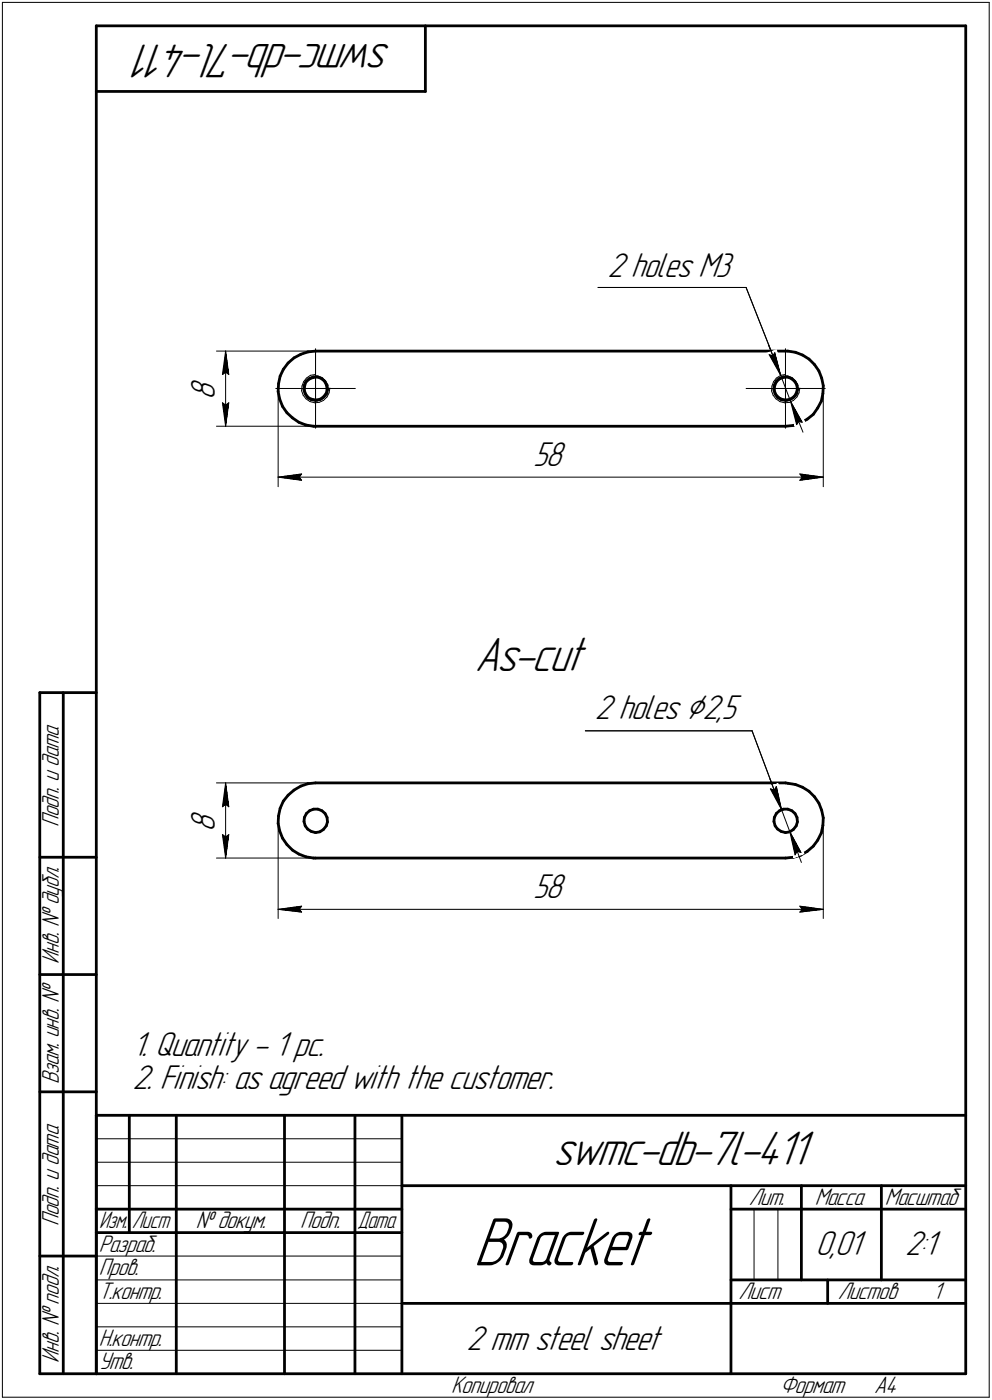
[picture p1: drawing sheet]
<svg xmlns="http://www.w3.org/2000/svg" width="211mm" height="298mm" viewBox="0 0 211 298" stroke-linecap="round" stroke-linejoin="round" font-family="sans-serif">
<defs><g id="words">
<text font-size="15.6" x="100.7" y="269.4">Bracket</text>
<g font-size="10.9">
<text x="83.4" y="9.4" transform="rotate(-180 83.4 9.4)">swmc-db-7l-411</text>
<text x="101" y="142.8">As-cut</text>
<text x="117.6" y="248.1">swmc-db-7l-411</text>
</g>
<g font-size="7.8">
<text x="129.2" y="58.9">2 holes M3</text>
<text x="45.7" y="85.2" transform="rotate(-90 45.7 85.2)">8</text>
<text x="113.4" y="99.3">58</text>
<text x="126.6" y="153">2 holes Ç2,5</text>
<text x="45.7" y="177.2" transform="rotate(-90 45.7 177.2)">8</text>
<text x="113.4" y="191.3">58</text>
<text x="28.2" y="224.9">1. Quantity - 1 pc.</text>
<text x="28.2" y="231.9">2. Finish: as agreed with the customer.</text>
<text x="173.5" y="267.2">0,01</text>
<text x="192.6" y="267.2">2:1</text>
<text x="99.3" y="287.4">2 mm steel sheet</text>
</g>
<g font-size="5.4">
<text x="12.6" y="176.1" transform="rotate(-90 12.6 176.1)">Подп. и дата</text>
<text x="12.6" y="205.2" transform="rotate(-90 12.6 205.2)">Инв. № дубл.</text>
<text x="12.6" y="230.9" transform="rotate(-90 12.6 230.9)">Взам. инв. №</text>
<text x="159.3" y="256.6">Лит.</text>
<text x="173.4" y="256.6">Масса</text>
<text x="188.3" y="256.6">Масштаб</text>
<text x="12.6" y="261.1" transform="rotate(-90 12.6 261.1)">Подп. и дата</text>
<text x="41.6" y="261.6">№ докум.</text>
<text x="63.9" y="261.6">Подп.</text>
<text x="21" y="266.6">Разраб.</text>
<text x="21" y="271.6">Пров.</text>
<text x="21" y="276.6">Т.контр.</text>
<text x="157.1" y="276.6">Лист</text>
<text x="178.3" y="276.6">Листов</text>
<text x="198.5" y="276.6">1</text>
<text x="21" y="286.6">Н.контр.</text>
<text x="12.6" y="290.2" transform="rotate(-90 12.6 290.2)">Инв. № подл.</text>
<text x="21" y="291.6">Утв.</text>
<text x="96" y="296.6">Копировал</text>
<text x="166" y="296.6">Формат</text>
<text x="186" y="296.6">A4</text>
</g>
<g font-size="5.3">
<text x="21.1" y="261.6">Изм.</text>
<text x="28.1" y="261.6">Лист</text>
<text x="76.1" y="261.6">Дата</text>
</g>
</g></defs>
<g fill="none" stroke="#000" stroke-width=".59">
<path d="M20.5 5.5v287zM20.5 5.5h185zM20.5 19.5h70zM90.5 5.5v14zM205.5 5.5v287zM60.3 78.7l-.7 1.4zM61.3 77.3l1.3-1.1zM61.3 77.3l-1 1.4zM62.6 76.2l1.4-.8zM64 75.4l1.5-.5zM65.5 74.9l1.6-.1zM67.1 74.8h100z"/>
<path d="M167.1 74.8h.5zM167.6 74.8l1.6 .2zM169.2 75l1.6 .6zM170.8 75.6l1.3 .9zM172.1 76.5l1.2 1.1zM173.3 77.6l.9 1.4zM174.2 79l.6 1.5zM59.2 83.4l.3 1.6zM59.3 81.7l-.1 1.7zM59.5 85l.6 1.5zM59.6 80.1l-.3 1.6zM60.1 86.5l.9 1.4z"/>
<path d="M61 87.9l1.2 1.1zM62.2 89l1.4 .9zM63.6 89.9l1.5 .6zM64.7 83l.2 .8zM64.8 82l-.1 1zM64.8 82.4v.8zM64.8 83.2l.3 .9zM64.9 83.8l.5 .8zM65 81.4l-.2 1zM65.1 90.5l1.6 .3zM65.1 84.1l.6 .7zM65.2 81.2l.7-.6z"/>
<path d="M65.2 81.2l-.4 .8zM65.4 84.6l.8 .5zM65.7 80.8l.8-.4zM65.7 80.8l-.7 .6zM65.7 84.8l.8 .3zM65.9 80.6l.8-.3zM66.2 85.1l.9 .2zM66.5 80.4l.9-.1zM66.5 85.1l1 .1zM66.7 80.3h.9zM66.7 90.8h.4zM67.1 85.3l1-.2z"/>
<path d="M67.1 90.8h100zM67.4 80.3l.8 .2zM67.5 85.2l.8-.3zM67.6 80.3l.9 .3zM68.1 85.1l.7-.5zM68.2 80.5l.8 .6zM68.3 84.9l.7-.6zM68.5 80.6l.7 .7zM69 81.1l.4 .8zM69.2 81.3l.4 .7zM69.4 83.9l-.6 .7zM69.4 81.9l.2 .8z"/>
<path d="M69.5 83.6l-.5 .7zM69.6 82l.1 1zM69.6 82.7l-.1 .9zM69.7 83l-.3 .9zM164.7 83l.2 .8zM164.8 82l-.1 1zM164.8 82.4v.8zM164.8 83.2l.3 .9zM164.9 83.8l.5 .8zM165.1 81.4l-.3 1zM165.1 84.1l.7 .7zM165.2 81.2l.7-.6z"/>
<path d="M165.2 81.2l-.4 .8zM165.4 84.6l.8 .5zM165.7 80.8l.8-.4zM165.7 80.8l-.6 .6zM165.8 84.8l.7 .3zM165.9 80.6l.8-.3zM166.2 85.1l.9 .2zM166.5 80.4l.9-.1zM166.5 85.1l1 .1zM166.7 80.3h.9zM167.1 90.8l1.7-.2zM167.1 85.3l1-.2z"/>
<path d="M167.4 80.3l.8 .2zM167.5 85.2l.8-.3zM167.6 80.3l.9 .3zM168.1 85.1l.7-.5zM168.2 80.5l.8 .6zM168.3 84.9l.8-.6zM168.5 80.6l.7 .7zM168.8 90.6l1.5-.5zM169 81.1l.5 .8zM169.2 81.3l.4 .7zM169.4 83.9l-.6 .7zM169.5 81.9l.2 .8z"/>
<path d="M169.5 83.6l-.4 .7zM169.6 82l.1 1zM169.7 83l-.3 .9zM169.7 82.7l-.2 .9zM170.3 90.1l1.5-.9zM171.8 89.2l1.3-1zM174 86.9l-.9 1.3zM174.8 85.4l-.8 1.5zM174.8 80.5l.4 1.6zM175.1 83.8l-.3 1.6zM175.2 82.1l-.1 1.7zM8.5 147.5v145z"/>
<path d="M8.5 147.5h12zM13.5 147.5v145zM59.2 175.3l.3 1.7zM59.3 173.7l-.1 1.6zM59.5 177l.6 1.5zM59.6 172.1l-.3 1.6zM60.1 178.5l.9 1.3zM60.3 170.6l-.7 1.5zM61 179.8l1.2 1.2zM61.3 169.3l1.3-1.1zM61.3 169.3l-1 1.3zM62.6 168.2l1.4-.8z"/>
<path d="M64 167.4l1.5-.5zM64.7 174.9l.2 1zM64.8 174.1l-.1 .8zM64.9 175.9l.5 .6zM65.2 173.2l.7-.6zM65.2 173.2l-.4 .9zM65.4 176.5l.8 .5zM65.5 166.9l1.6-.2zM65.9 172.6l.8-.3zM66.2 177l.9 .3zM66.7 172.3h.9zM67.1 177.3l1-.2z"/>
<path d="M67.1 166.7h100zM67.6 172.3l.9 .3zM68.1 177.1l.7-.5zM68.5 172.6l.7 .6zM69.2 173.2l.4 .9zM69.4 175.9l-.6 .7zM69.6 174.1l.1 .9zM69.7 175l-.3 .9zM164.7 174.9l.2 1zM164.8 174.1l-.1 .8zM164.9 175.9l.5 .6zM165.2 173.2l.7-.6z"/>
<path d="M165.2 173.2l-.4 .9zM165.4 176.5l.8 .5zM165.9 172.6l.8-.3zM166.2 177l.9 .3zM166.7 172.3h.9zM167.1 166.7l.5 .1zM167.1 177.3l1-.2zM167.6 166.8l1.6 .2zM167.6 172.3l.9 .3zM168.1 177.1l.7-.5zM168.5 172.6l.7 .6zM169.2 173.2l.4 .9z"/>
<path d="M169.2 167l1.6 .6zM169.4 175.9l-.6 .7zM169.6 174.1l.1 .9zM169.7 175l-.3 .9zM170.8 167.6l1.3 .9zM172.1 168.5l1.2 1.2zM173.3 169.7l.9 1.3zM174 178.9l-.9 1.3zM174.2 171l.6 1.6zM174.8 177.4l-.8 1.5zM174.8 172.6l.4 1.6zM175.1 175.8l-.3 1.6z"/>
<path d="M175.2 174.2l-.1 1.6zM8.5 182.5h12zM62.2 181l1.4 .9zM63.6 181.9l1.5 .6zM65.1 182.5l1.6 .2zM66.7 182.7h.4zM67.1 182.7h100zM167.1 182.7l1.7-.2zM168.8 182.5l1.5-.4zM170.3 182.1l1.5-.8zM171.8 181.3l1.3-1.1zM8.5 207.5h12z"/>
<path d="M8.5 232.5h12zM20.5 237.5h185zM20.5 237.5v55zM27.5 237.5v25zM37.5 237.5v55zM60.5 237.5v55zM75.5 237.5v55zM85.5 237.5v55zM20.5 257.5h65zM85.5 252.5h120zM155.5 252.5v40zM155.5 257.5h15z"/>
<path d="M170.5 252.5v20zM170.5 257.5h35zM187.5 252.5v20zM8.5 267.5h12zM20.5 262.5h65zM85.5 277.5h70zM155.5 277.5h50zM155.5 272.5h50zM176.1 272.5v5zM8.5 292.5h12zM20.5 292.5h185z"/>
</g>
<g fill="#fff" stroke="#fff" stroke-width=".21">
<path d="M67 80.3h.3zM66.5 80.3h1.3zM66.4 80.4h1.7zM66.2 80.5h2zM66 80.6h2.3zM65.9 80.7h2.6zM65.8 80.8h2.9zM65.5 80.9h3.2zM65.5 80.9h3.3zM65.4 81h3.5zM65.4 81.1h3.6zM65.3 81.2h3.8zM65.2 81.3h4zM65.2 81.4h4.1zM65.1 81.4h4.2zM65 81.5h4.3zM65 81.6h4.4zM64.9 81.7h4.5zM64.9 81.8h4.6zM64.9 81.9h4.6zM64.9 82h4.6zM64.9 82h4.7zM64.9 82.1h4.7zM64.8 82.2h4.8zM64.8 82.3h4.8zM64.8 82.4h4.8zM64.8 82.5h4.8zM64.7 82.5h4.9zM64.7 82.6h4.9zM64.7 82.7h4.9zM64.7 82.8h4.9zM64.8 82.9h4.8zM64.8 83h4.8zM64.8 83.1h4.8zM64.8 83.1h4.8zM64.8 83.2h4.8zM64.8 83.3h4.8zM64.9 83.4h4.7zM64.9 83.5h4.7zM64.9 83.6h4.6zM64.9 83.7h4.6zM64.9 83.7h4.6zM64.9 83.8h4.5zM65 83.9h4.3zM65.1 84h4.2zM65.1 84.1h4.2zM65.2 84.2h4.1zM65.2 84.2h4zM65.3 84.3h3.8zM65.4 84.4h3.6zM65.4 84.5h3.5zM65.5 84.6h3.2zM65.6 84.7h3.1zM65.7 84.8h2.9zM65.8 84.8h2.7zM66 84.9h2.3zM66.3 85h1.8zM66.5 85.1h1.3z"/>
<path d="M167 80.3h.3zM166.5 80.3h1.3zM166.4 80.4h1.7zM166.2 80.5h2zM166 80.6h2.3zM165.9 80.7h2.6zM165.8 80.8h2.9zM165.5 80.9h3.2zM165.5 80.9h3.3zM165.4 81h3.5zM165.4 81.1h3.6zM165.3 81.2h3.8zM165.2 81.3h4zM165.2 81.4h4zM165.1 81.4h4.1zM165 81.5h4.3zM165 81.6h4.4zM164.9 81.7h4.5zM164.9 81.8h4.6zM164.9 81.9h4.6zM164.8 82h4.7zM164.8 82h4.8zM164.8 82.1h4.8zM164.8 82.2h4.8zM164.8 82.3h4.8zM164.8 82.4h4.8zM164.8 82.5h4.8zM164.8 82.5h4.9zM164.8 82.6h4.9zM164.8 82.7h4.9zM164.7 82.8h5zM164.8 82.9h4.9zM164.8 83h4.9zM164.8 83.1h4.8zM164.8 83.1h4.8zM164.8 83.2h4.8zM164.8 83.3h4.8zM164.8 83.4h4.8zM164.8 83.5h4.8zM164.8 83.6h4.7zM164.9 83.7h4.6zM164.9 83.7h4.6zM164.9 83.8h4.5zM165 83.9h4.3zM165.1 84h4.1zM165.1 84.1h4.1zM165.2 84.2h4zM165.2 84.2h4zM165.4 84.3h3.7zM165.4 84.4h3.6zM165.5 84.5h3.4zM165.6 84.6h3.1zM165.6 84.7h3.1zM165.7 84.8h2.9zM165.8 84.8h2.7zM166 84.9h2.3zM166.3 85h1.8zM166.5 85.1h1.3z"/>
<path d="M113.5 186.6h7.4zM113.5 186.7h7.4zM113.5 186.8h7.4zM113.5 186.9h7.4zM113.5 186.9h7.4zM113.5 187h7.4zM113.5 187.1h7.4zM113.5 187.2h7.4zM113.5 187.3h7.4zM113.5 187.4h7.4zM113.5 187.5h7.4zM113.5 187.5h7.4zM113.5 187.6h7.4zM113.5 187.7h7.4zM113.5 187.8h7.4zM113.5 187.9h7.4zM113.5 188h7.4zM113.5 188h7.4zM113.5 188.1h7.4zM113.5 188.2h7.4zM113.5 188.3h7.4zM113.5 188.4h7.4zM113.5 188.5h7.4zM113.5 188.6h7.4zM113.5 188.6h7.4zM113.5 188.7h7.4zM113.5 188.8h7.4zM113.5 188.9h7.4zM113.5 189h7.4zM113.5 189.1h7.4zM113.5 189.1h7.4zM113.5 189.2h7.4zM113.5 189.3h7.4zM113.5 189.4h7.4zM113.5 189.5h7.4zM113.5 189.6h7.4zM113.5 189.7h7.4zM113.5 189.7h7.4zM113.5 189.8h7.4zM113.5 189.9h7.4zM113.5 190h7.4zM113.5 190.1h7.4zM113.5 190.2h7.4zM113.5 190.2h7.4zM113.5 190.3h7.4zM113.5 190.4h7.4zM113.5 190.5h7.4zM113.5 190.6h7.4zM113.5 190.7h7.4zM113.5 190.8h7.4zM113.5 190.8h7.4zM113.5 190.9h7.4zM113.5 191h7.4zM113.5 191.1h7.4zM113.5 191.2h7.4zM113.5 191.3h7.4zM113.5 191.3h7.4zM113.5 191.4h7.4zM113.5 191.5h7.4zM113.5 191.6h7.4zM113.5 191.7h7.4zM113.5 191.8h7.4zM113.5 191.9h7.4zM113.5 191.9h7.4zM113.5 192h7.4zM113.5 192.1h7.4zM113.5 192.2h7.4zM113.5 192.3h7.4zM113.5 192.4h7.4zM113.5 192.4h7.4zM113.5 192.5h7.4z"/>
<path d="M64.1 192.4h.6zM63.5 192.5h1.2zM62.8 192.6h1.9zM62.2 192.7h2.5zM61.6 192.8h3.1zM61 192.9h3.7zM60.8 193h3.9zM60.6 193h4.1zM60.4 193.1h4.3zM60.2 193.2h4.5zM60 193.3h4.7zM59.8 193.4h4.9zM59.6 193.5h5.1zM59.4 193.5h5.3zM59.2 193.6h5.5zM59.4 193.7h5.3zM59.7 193.8h5zM59.9 193.9h4.8zM60.1 194h4.6zM60.4 194.1h4.3zM60.5 194.1h4.2zM60.8 194.2h3.9zM61 194.3h3.7zM61.6 194.4h3.1zM62.2 194.5h2.5zM62.8 194.6h1.9zM63.5 194.6h1.2zM64.1 194.7h.6z"/>
<path d="M169.7 192.4h.6zM169.7 192.5h1.2zM169.7 192.6h1.8zM169.7 192.7h2.5zM169.7 192.8h3.1zM169.7 192.9h3.7zM169.7 193h4zM169.7 193h4.1zM169.7 193.1h4.3zM169.7 193.2h4.5zM169.7 193.3h4.7zM169.7 193.4h4.9zM169.7 193.5h5.1zM169.7 193.5h5.3zM169.7 193.6h5.5zM169.7 193.7h5.3zM169.7 193.8h5.1zM169.7 193.9h4.9zM169.7 194h4.6zM169.7 194.1h4.4zM169.7 194.1h4.2zM169.7 194.2h4zM169.7 194.3h3.7zM169.7 194.4h3.1zM169.7 194.5h2.5zM169.7 194.6h1.8zM169.7 194.6h1.2zM169.7 194.7h.6z"/>
<path d="M41 172.3h6zM41 172.4h6zM41 172.5h6zM41 172.6h6zM41 172.6h6zM41 172.7h6zM41 172.8h6zM41 172.9h6zM41 173h6zM41 173.1h6zM41 173.1h6zM41 173.2h6zM41 173.3h6zM41 173.4h6zM41 173.5h6zM41 173.6h6zM41 173.7h6zM41 173.7h6zM41 173.8h6zM41 173.9h6zM41 174h6zM41 174.1h6zM41 174.2h6zM41 174.2h6zM41 174.3h6zM41 174.4h6zM41 174.5h6zM41 174.6h6zM41 174.7h6zM41 174.8h6zM41 174.8h6zM41 174.9h6zM41 175h6zM41 175.1h6zM41 175.2h6zM41 175.3h6zM41 175.3h6zM41 175.4h6zM41 175.5h6zM41 175.6h6zM41 175.7h6zM41 175.8h6zM41 175.9h6zM41 175.9h6zM41 176h6zM41 176.1h6zM41 176.2h6zM41 176.3h6zM41 176.4h6zM41 176.4h6zM41 176.5h6zM41 176.6h6zM41 176.7h6zM41 176.8h6zM41 176.9h6zM41 177h6zM41 177h6zM41 177.1h6z"/>
<path d="M46.8 177.3h2.5zM46.9 177.4h2.4zM46.9 177.5h2.4zM46.9 177.5h2.4zM46.9 177.6h2.4zM46.9 177.7h2.4zM46.9 177.8h2.4zM46.9 177.9h2.4zM46.9 178h2.3zM47 178.1h2.2zM47 178.1h2.2zM47 178.2h2.2zM47 178.3h2.2zM47 178.4h2.2zM47 178.5h2.2zM47 178.6h2.1zM47 178.6h2.1zM47 178.7h2.1zM47.1 178.8h2zM47.1 178.9h2zM47.1 179h2zM47.1 179.1h2zM47.1 179.2h1.9zM47.1 179.2h1.9zM47.1 179.3h1.9zM47.1 179.4h1.9zM47.2 179.5h1.8zM47.2 179.6h1.8zM47.2 179.7h1.8zM47.2 179.7h1.7zM47.2 179.8h1.7zM47.2 179.9h1.7zM47.2 180h1.7zM47.2 180.1h1.7zM47.2 180.2h1.7zM47.2 180.3h1.7zM47.2 180.3h1.7zM47.2 180.4h1.7zM47.2 180.5h1.7zM47.2 180.6h1.7zM47.2 180.7h1.7zM47.2 180.8h1.7zM47.2 180.8h1.7zM47.2 180.9h1.6zM47.3 181h1.5zM47.3 181.1h1.5zM47.4 181.2h1.3zM47.4 181.3h1.3zM47.5 181.4h1.1zM47.5 181.4h1.1zM47.5 181.5h1zM47.6 181.6h.9zM47.6 181.7h.9zM47.7 181.8h.7zM47.7 181.9h.7zM47.8 181.9h.5zM47.8 182h.5zM47.8 182.1h.5zM47.8 182.2h.5zM47.8 182.3h.5zM47.9 182.4h.3zM47.9 182.5h.3z"/>
<path d="M47.9 167h.3zM47.9 167h.3zM47.8 167.1h.5zM47.8 167.2h.5zM47.8 167.3h.5zM47.8 167.4h.5zM47.8 167.5h.5zM47.7 167.6h.7zM47.7 167.6h.7zM47.7 167.7h.7zM47.6 167.8h.9zM47.6 167.9h.9zM47.5 168h1.1zM47.5 168.1h1.1zM47.5 168.1h1.1zM47.4 168.2h1.3zM47.4 168.3h1.3zM47.3 168.4h1.5zM47.3 168.5h1.5zM47.2 168.6h1.6zM47.2 168.7h1.7zM47.2 168.7h1.7zM47.2 168.8h1.7zM47.2 168.9h1.7zM47.2 169h1.7zM47.2 169.1h1.7zM47.2 169.2h1.7zM47.2 169.2h1.7zM47.2 169.3h1.7zM47.2 169.4h1.7zM47.2 169.5h1.7zM47.2 169.6h1.7zM47.2 169.7h1.7zM47.2 169.8h1.7zM47.2 169.8h1.8zM47.2 169.9h1.8zM47.2 170h1.8zM47.1 170.1h1.9zM47.1 170.2h1.9zM47.1 170.3h1.9zM47.1 170.3h1.9zM47.1 170.4h2zM47.1 170.5h2zM47.1 170.6h2zM47.1 170.7h2zM47 170.8h2.1zM47 170.9h2.1zM47 170.9h2.1zM47 171h2.2zM47 171.1h2.2zM47 171.2h2.2zM47 171.3h2.2zM47 171.4h2.2zM47 171.4h2.2zM46.9 171.5h2.3zM46.9 171.6h2.4zM46.9 171.7h2.4zM46.9 171.8h2.4zM46.9 171.9h2.4zM46.9 172h2.4zM46.9 172h2.4zM46.9 172.1h2.4z"/>
<path d="M168.1 177.3h.1zM168.1 177.4h.2zM168.1 177.5h.3zM168.1 177.5h.4zM168.1 177.6h.5zM168.1 177.7h.6zM168.1 177.8h.6zM168.1 177.9h.7zM168.1 178h.8zM168.1 178.1h.9zM168.1 178.1h1zM168.1 178.2h1.1zM168.1 178.3h1.1zM168.1 178.4h1.2zM168.1 178.5h1.2zM168.1 178.6h1.3zM168.1 178.6h1.4zM168.1 178.7h1.4zM168.1 178.8h1.5zM168.1 178.9h1.5zM168 179h1.7zM168.1 179.1h1.6zM168.1 179.2h1.7zM168.1 179.2h1.7zM168.1 179.3h1.7zM168.1 179.4h1.7zM168.1 179.5h1.8zM168.1 179.6h1.8zM168.1 179.7h1.9zM168.2 179.7h1.9zM168.2 179.8h1.9zM168.2 179.9h2zM168.2 180h2zM168.2 180.1h2.1zM168.3 180.2h2zM168.3 180.3h2zM168.3 180.3h2zM168.3 180.4h2.1zM168.4 180.5h2zM168.4 180.6h2.1zM168.4 180.7h2.1zM168.4 180.8h2.2zM168.4 180.8h2.3zM168.5 180.9h2.2zM168.5 181h2.3zM168.5 181.1h2.3zM168.5 181.2h2.4zM168.6 181.3h2.3zM168.6 181.4h2.3zM168.6 181.4h2.3zM168.6 181.5h2.4zM168.7 181.6h2.3zM168.7 181.7h2.4zM168.7 181.8h2.4zM168.7 181.9h2.2zM168.7 181.9h2zM168.7 182h1.8zM168.7 182.1h1.6zM168.7 182.2h1.3zM168.7 182.3h1.1zM168.8 182.4h.9zM168.8 182.5h.6zM168.8 182.5h.4zM168.8 182.6h.3z"/>
<path d="M165.4 166.9h.2zM165.1 167h.5zM164.8 167h.8zM164.6 167.1h1zM164.3 167.2h1.4zM164.2 167.3h1.5zM164 167.4h1.7zM163.8 167.5h1.9zM163.7 167.6h2.1zM163.5 167.6h2.3zM163.2 167.7h2.6zM163.3 167.8h2.5zM163.4 167.9h2.4zM163.4 168h2.5zM163.5 168.1h2.4zM163.5 168.1h2.4zM163.6 168.2h2.3zM163.6 168.3h2.3zM163.7 168.4h2.2zM163.7 168.5h2.2zM163.7 168.6h2.2zM163.7 168.7h2.2zM163.8 168.7h2.2zM163.8 168.8h2.2zM163.9 168.9h2.1zM164 169h2zM164 169.1h2.1zM164.1 169.2h2zM164.1 169.2h2zM164.2 169.3h1.9zM164.2 169.4h2zM164.3 169.5h1.9zM164.3 169.6h1.9zM164.3 169.7h1.9zM164.3 169.8h1.9zM164.4 169.8h1.9zM164.4 169.9h1.9zM164.5 170h1.8zM164.6 170.1h1.7zM164.6 170.2h1.8zM164.7 170.3h1.7zM164.7 170.3h1.7zM164.8 170.4h1.6zM164.8 170.5h1.6zM164.8 170.6h1.6zM164.8 170.7h1.6zM164.9 170.8h1.5zM164.9 170.9h1.5zM165 170.9h1.4zM165 171h1.4zM165.1 171.1h1.3zM165.2 171.2h1.2zM165.3 171.3h1.1zM165.4 171.4h1zM165.4 171.4h1zM165.5 171.5h.9zM165.6 171.6h.8zM165.7 171.7h.7zM165.8 171.8h.6zM165.9 171.9h.5zM165.9 172h.5zM166 172h.4zM166.1 172.1h.3zM166.2 172.2h.2z"/>
<path d="M126.6 147.2h31.4zM126.6 147.3h31.4zM126.6 147.4h31.4zM126.6 147.5h31.4zM126.6 147.6h31.4zM126.6 147.7h31.4zM126.6 147.7h31.4zM126.6 147.8h31.4zM126.6 147.9h31.4zM126.6 148h31.4zM126.6 148.1h31.4zM126.6 148.2h31.4zM126.6 148.3h31.4zM126.6 148.3h31.4zM126.6 148.4h31.4zM126.6 148.5h31.4zM126.6 148.6h31.4zM126.6 148.7h31.4zM126.6 148.8h31.4zM126.6 148.8h31.4zM126.6 148.9h31.4zM126.6 149h31.4zM126.6 149.1h31.4zM126.6 149.2h31.4zM126.6 149.3h31.4zM126.6 149.4h31.4zM126.6 149.4h31.4zM126.6 149.5h31.4zM126.6 149.6h31.4zM126.6 149.7h31.4zM126.6 149.8h31.4zM126.6 149.9h31.4zM126.6 149.9h31.4zM126.6 150h31.4zM126.6 150.1h31.4zM126.6 150.2h31.4zM126.6 150.3h31.4zM126.6 150.4h31.4zM126.6 150.5h31.4zM126.6 150.5h31.4zM126.6 150.6h31.4zM126.6 150.7h31.4zM126.6 150.8h31.4zM126.6 150.9h31.4zM126.6 151h31.4zM126.6 151h31.4zM126.6 151.1h31.4zM126.6 151.2h31.4zM126.6 151.3h31.4zM126.6 151.4h31.4zM126.6 151.5h31.4zM126.6 151.6h31.4zM126.6 151.6h31.4zM126.6 151.7h31.4zM126.6 151.8h31.4zM126.6 151.9h31.4zM126.6 152h31.4zM126.6 152.1h31.4zM126.6 152.1h31.4zM126.6 152.2h31.4zM126.6 152.3h31.4zM126.6 152.4h31.4zM126.6 152.5h31.4zM126.6 152.6h31.4zM126.6 152.7h31.4zM126.6 152.7h31.4zM126.6 152.8h31.4zM126.6 152.9h31.4zM126.6 153h31.4zM126.6 153.1h31.4zM126.6 153.2h31.4zM126.6 153.2h31.4zM126.6 153.3h31.4zM126.6 153.4h31.4zM126.6 153.5h31.4zM126.6 153.6h31.4zM126.6 153.7h31.4zM126.6 153.8h31.4zM126.6 153.8h31.4zM126.6 153.9h31.4zM126.6 154h31.4zM126.6 154.1h31.4zM126.6 154.2h31.4zM126.6 154.3h31.4zM126.6 154.3h31.4zM126.6 154.4h31.4zM126.6 154.5h31.4z"/>
<path d="M113.5 94.6h7.4zM113.5 94.7h7.4zM113.5 94.7h7.4zM113.5 94.8h7.4zM113.5 94.9h7.4zM113.5 95h7.4zM113.5 95.1h7.4zM113.5 95.2h7.4zM113.5 95.2h7.4zM113.5 95.3h7.4zM113.5 95.4h7.4zM113.5 95.5h7.4zM113.5 95.6h7.4zM113.5 95.7h7.4zM113.5 95.8h7.4zM113.5 95.8h7.4zM113.5 95.9h7.4zM113.5 96h7.4zM113.5 96.1h7.4zM113.5 96.2h7.4zM113.5 96.3h7.4zM113.5 96.4h7.4zM113.5 96.4h7.4zM113.5 96.5h7.4zM113.5 96.6h7.4zM113.5 96.7h7.4zM113.5 96.8h7.4zM113.5 96.9h7.4zM113.5 96.9h7.4zM113.5 97h7.4zM113.5 97.1h7.4zM113.5 97.2h7.4zM113.5 97.3h7.4zM113.5 97.4h7.4zM113.5 97.5h7.4zM113.5 97.5h7.4zM113.5 97.6h7.4zM113.5 97.7h7.4zM113.5 97.8h7.4zM113.5 97.9h7.4zM113.5 98h7.4zM113.5 98h7.4zM113.5 98.1h7.4zM113.5 98.2h7.4zM113.5 98.3h7.4zM113.5 98.4h7.4zM113.5 98.5h7.4zM113.5 98.6h7.4zM113.5 98.6h7.4zM113.5 98.7h7.4zM113.5 98.8h7.4zM113.5 98.9h7.4zM113.5 99h7.4zM113.5 99.1h7.4zM113.5 99.1h7.4zM113.5 99.2h7.4zM113.5 99.3h7.4zM113.5 99.4h7.4zM113.5 99.5h7.4zM113.5 99.6h7.4zM113.5 99.7h7.4zM113.5 99.7h7.4zM113.5 99.8h7.4zM113.5 99.9h7.4zM113.5 100h7.4zM113.5 100.1h7.4zM113.5 100.2h7.4zM113.5 100.2h7.4zM113.5 100.3h7.4zM113.5 100.4h7.4zM113.5 100.5h7.4z"/>
<path d="M64.1 100.4h.6zM63.5 100.5h1.2zM62.8 100.6h1.9zM62.2 100.7h2.5zM61.6 100.8h3.1zM61 100.8h3.7zM60.8 100.9h3.9zM60.6 101h4.1zM60.4 101.1h4.3zM60.2 101.2h4.5zM60 101.3h4.7zM59.8 101.3h4.9zM59.6 101.4h5.1zM59.4 101.5h5.3zM59.2 101.6h5.5zM59.4 101.7h5.3zM59.6 101.8h5.1zM59.8 101.9h4.9zM60 101.9h4.7zM60.2 102h4.5zM60.4 102.1h4.3zM60.6 102.2h4.1zM60.8 102.3h3.9zM61 102.4h3.7zM61.7 102.4h3zM62.5 102.5h2.2zM63.2 102.6h1.5zM64 102.7h.7z"/>
<path d="M169.7 100.4h.6zM169.7 100.5h1.2zM169.7 100.6h1.8zM169.7 100.7h2.5zM169.7 100.8h3.1zM169.7 100.8h3.7zM169.7 100.9h4zM169.7 101h4.1zM169.7 101.1h4.3zM169.7 101.2h4.5zM169.7 101.3h4.7zM169.7 101.3h4.9zM169.7 101.4h5.1zM169.7 101.5h5.3zM169.7 101.6h5.5zM169.7 101.7h5.3zM169.7 101.8h5.1zM169.7 101.9h4.9zM169.7 101.9h4.7zM169.7 102h4.5zM169.7 102.1h4.3zM169.7 102.2h4.1zM169.7 102.3h4zM169.7 102.4h3.7zM169.7 102.4h3zM169.7 102.5h2.3zM169.7 102.6h1.5zM169.7 102.7h.7z"/>
<path d="M41 80.3h6zM41 80.4h6zM41 80.5h6zM41 80.6h6zM41 80.7h6zM41 80.8h6zM41 80.9h6zM41 80.9h6zM41 81h6zM41 81.1h6zM41 81.2h6zM41 81.3h6zM41 81.4h6zM41 81.4h6zM41 81.5h6zM41 81.6h6zM41 81.7h6zM41 81.8h6zM41 81.9h6zM41 82h6zM41 82h6zM41 82.1h6zM41 82.2h6zM41 82.3h6zM41 82.4h6zM41 82.5h6zM41 82.5h6zM41 82.6h6zM41 82.7h6zM41 82.8h6zM41 82.9h6zM41 83h6zM41 83.1h6zM41 83.1h6zM41 83.2h6zM41 83.3h6zM41 83.4h6zM41 83.5h6zM41 83.6h6zM41 83.7h6zM41 83.7h6zM41 83.8h6zM41 83.9h6zM41 84h6zM41 84.1h6zM41 84.2h6zM41 84.2h6zM41 84.3h6zM41 84.4h6zM41 84.5h6zM41 84.6h6zM41 84.7h6zM41 84.8h6zM41 84.8h6zM41 84.9h6zM41 85h6zM41 85.1h6z"/>
<path d="M46.8 85.3h2.5zM46.9 85.3h2.4zM46.9 85.4h2.4zM46.9 85.5h2.4zM46.9 85.6h2.4zM46.9 85.7h2.4zM46.9 85.8h2.4zM46.9 85.9h2.4zM46.9 85.9h2.3zM47 86h2.2zM47 86.1h2.2zM47 86.2h2.2zM47 86.3h2.2zM47 86.4h2.2zM47 86.4h2.2zM47 86.5h2.1zM47 86.6h2.1zM47 86.7h2.1zM47.1 86.8h2zM47.1 86.9h2zM47.1 87h2zM47.1 87h2zM47.1 87.1h1.9zM47.1 87.2h1.9zM47.1 87.3h1.9zM47.1 87.4h1.9zM47.1 87.5h1.9zM47.2 87.5h1.8zM47.2 87.6h1.8zM47.2 87.7h1.8zM47.2 87.8h1.7zM47.2 87.9h1.7zM47.2 88h1.7zM47.2 88.1h1.7zM47.2 88.1h1.7zM47.2 88.2h1.7zM47.2 88.3h1.7zM47.2 88.4h1.7zM47.2 88.5h1.7zM47.2 88.6h1.7zM47.2 88.6h1.7zM47.2 88.7h1.7zM47.2 88.8h1.7zM47.2 88.9h1.7zM47.2 89h1.6zM47.3 89.1h1.5zM47.3 89.2h1.5zM47.4 89.2h1.3zM47.4 89.3h1.3zM47.5 89.4h1.1zM47.5 89.5h1.1zM47.5 89.6h1zM47.6 89.7h.9zM47.6 89.7h.9zM47.7 89.8h.7zM47.7 89.9h.7zM47.8 90h.5zM47.8 90.1h.5zM47.8 90.2h.5zM47.8 90.3h.5zM47.8 90.3h.5zM47.9 90.4h.3zM47.9 90.5h.3z"/>
<path d="M47.9 75h.3zM47.9 75.1h.3zM47.8 75.2h.5zM47.8 75.3h.5zM47.8 75.4h.5zM47.8 75.4h.5zM47.8 75.5h.5zM47.7 75.6h.7zM47.7 75.7h.7zM47.6 75.8h.9zM47.6 75.9h.9zM47.5 75.9h1zM47.5 76h1.1zM47.5 76.1h1.1zM47.4 76.2h1.3zM47.4 76.3h1.3zM47.3 76.4h1.5zM47.3 76.5h1.5zM47.2 76.5h1.6zM47.2 76.6h1.7zM47.2 76.7h1.7zM47.2 76.8h1.7zM47.2 76.9h1.7zM47.2 77h1.7zM47.2 77h1.7zM47.2 77.1h1.7zM47.2 77.2h1.7zM47.2 77.3h1.7zM47.2 77.4h1.7zM47.2 77.5h1.7zM47.2 77.6h1.7zM47.2 77.6h1.7zM47.2 77.7h1.7zM47.2 77.8h1.8zM47.2 77.9h1.8zM47.2 78h1.8zM47.1 78.1h1.9zM47.1 78.1h1.9zM47.1 78.2h1.9zM47.1 78.3h1.9zM47.1 78.4h1.9zM47.1 78.5h2zM47.1 78.6h2zM47.1 78.7h2zM47.1 78.7h2zM47 78.8h2.1zM47 78.9h2.1zM47 79h2.1zM47 79.1h2.2zM47 79.2h2.2zM47 79.2h2.2zM47 79.3h2.2zM47 79.4h2.2zM47 79.5h2.2zM46.9 79.6h2.3zM46.9 79.7h2.4zM46.9 79.8h2.4zM46.9 79.8h2.4zM46.9 79.9h2.4zM46.9 80h2.4zM46.9 80.1h2.4zM46.9 80.2h2.4z"/>
<path d="M168.2 85.7h.2zM168.2 85.8h.3zM168.2 85.9h.4zM168.2 85.9h.5zM168.2 86h.5zM168.2 86.1h.6zM168.2 86.2h.7zM168.2 86.3h.8zM168.2 86.4h.9zM168.2 86.4h1zM168.2 86.5h1zM168.2 86.6h1.1zM168.2 86.7h1.2zM168.2 86.8h1.3zM168.2 86.9h1.4zM168.2 87h1.4zM168.2 87h1.5zM168.2 87.1h1.6zM168.2 87.2h1.6zM168.2 87.3h1.6zM168.2 87.4h1.6zM168.2 87.5h1.7zM168.3 87.5h1.7zM168.3 87.6h1.7zM168.3 87.7h1.8zM168.4 87.8h1.7zM168.4 87.9h1.8zM168.4 88h1.8zM168.4 88.1h1.9zM168.5 88.1h1.8zM168.5 88.2h1.8zM168.5 88.3h1.9zM168.5 88.4h1.9zM168.6 88.5h1.9zM168.6 88.6h1.9zM168.6 88.6h2zM168.6 88.7h2.1zM168.7 88.8h2zM168.7 88.9h2.1zM168.7 89h2.1zM168.7 89.1h2.2zM168.7 89.2h2.2zM168.7 89.2h2.2zM168.7 89.3h2.3zM168.7 89.4h2.3zM168.8 89.5h2.3zM168.8 89.6h2.3zM168.8 89.7h2.4zM168.8 89.7h2.5zM168.9 89.8h2.4zM168.9 89.9h2.5zM168.9 90h2.5zM168.9 90.1h2.5zM169 90.2h2.4zM169 90.3h2.3zM169 90.3h2.1zM169 90.4h1.9zM169.1 90.5h1.6zM169.1 90.6h1.4zM169.1 90.7h1.2zM169.1 90.8h1zM169.2 90.8h.6zM169.2 90.9h.5zM169.2 91h.2z"/>
<path d="M165 74.5h.3zM164.8 74.6h.5zM164.6 74.7h.7zM164.3 74.8h1.1zM164.1 74.8h1.3zM163.9 74.9h1.5zM163.7 75h1.7zM163.4 75.1h2zM163.2 75.2h2.2zM162.9 75.3h2.5zM163 75.4h2.4zM163.1 75.4h2.4zM163.1 75.5h2.4zM163.2 75.6h2.3zM163.2 75.7h2.3zM163.2 75.8h2.4zM163.2 75.9h2.4zM163.3 75.9h2.3zM163.4 76h2.2zM163.4 76.1h2.3zM163.5 76.2h2.2zM163.5 76.3h2.2zM163.6 76.4h2.1zM163.6 76.5h2.2zM163.7 76.5h2.1zM163.7 76.6h2.1zM163.7 76.7h2.1zM163.8 76.8h2.1zM163.8 76.9h2.1zM163.9 77h2zM163.9 77h2zM164 77.1h1.9zM164 77.2h1.9zM164.1 77.3h1.8zM164.2 77.4h1.7zM164.2 77.5h1.8zM164.3 77.6h1.7zM164.3 77.6h1.7zM164.3 77.7h1.7zM164.3 77.8h1.8zM164.4 77.9h1.7zM164.5 78h1.6zM164.5 78.1h1.6zM164.6 78.1h1.5zM164.6 78.2h1.5zM164.7 78.3h1.4zM164.7 78.4h1.4zM164.8 78.5h1.3zM164.8 78.6h1.3zM164.8 78.7h1.3zM164.9 78.7h1.2zM165 78.8h1.1zM165.1 78.9h1zM165.2 79h.9zM165.3 79.1h.8zM165.4 79.2h.7zM165.4 79.2h.7zM165.5 79.3h.6zM165.6 79.4h.5zM165.7 79.5h.4zM165.8 79.6h.3zM165.9 79.7h.2zM165.9 79.8h.2z"/>
<path d="M129.2 54.2h27.5zM129.2 54.3h27.5zM129.2 54.4h27.5zM129.2 54.4h27.5zM129.2 54.5h27.5zM129.2 54.6h27.5zM129.2 54.7h27.5zM129.2 54.8h27.5zM129.2 54.9h27.5zM129.2 54.9h27.5zM129.2 55h27.5zM129.2 55.1h27.5zM129.2 55.2h27.5zM129.2 55.3h27.5zM129.2 55.4h27.5zM129.2 55.5h27.5zM129.2 55.5h27.5zM129.2 55.6h27.5zM129.2 55.7h27.5zM129.2 55.8h27.5zM129.2 55.9h27.5zM129.2 56h27.5zM129.2 56h27.5zM129.2 56.1h27.5zM129.2 56.2h27.5zM129.2 56.3h27.5zM129.2 56.4h27.5zM129.2 56.5h27.5zM129.2 56.6h27.5zM129.2 56.6h27.5zM129.2 56.7h27.5zM129.2 56.8h27.5zM129.2 56.9h27.5zM129.2 57h27.5zM129.2 57.1h27.5zM129.2 57.1h27.5zM129.2 57.2h27.5zM129.2 57.3h27.5zM129.2 57.4h27.5zM129.2 57.5h27.5zM129.2 57.6h27.5zM129.2 57.7h27.5zM129.2 57.7h27.5zM129.2 57.8h27.5zM129.2 57.9h27.5zM129.2 58h27.5zM129.2 58.1h27.5zM129.2 58.2h27.5zM129.2 58.3h27.5zM129.2 58.3h27.5zM129.2 58.4h27.5zM129.2 58.5h27.5zM129.2 58.6h27.5zM129.2 58.7h27.5zM129.2 58.8h27.5zM129.2 58.8h27.5zM129.2 58.9h27.5zM129.2 59h27.5zM129.2 59.1h27.5zM129.2 59.2h27.5zM129.2 59.3h27.5zM129.2 59.4h27.5zM129.2 59.4h27.5zM129.2 59.5h27.5zM129.2 59.6h27.5zM129.2 59.7h27.5zM129.2 59.8h27.5zM129.2 59.9h27.5zM129.2 59.9h27.5zM129.2 60h27.5zM129.2 60.1h27.5zM129.2 60.2h27.5z"/>
<path d="M28.2 220.1h40.4zM28.2 220.2h40.4zM28.2 220.3h40.4zM28.2 220.4h40.4zM28.2 220.5h40.4zM28.2 220.6h40.4zM28.2 220.6h40.4zM28.2 220.7h40.4zM28.2 220.8h40.4zM28.2 220.9h40.4zM28.2 221h40.4zM28.2 221.1h40.4zM28.2 221.1h40.4zM28.2 221.2h40.4zM28.2 221.3h40.4zM28.2 221.4h40.4zM28.2 221.5h40.4zM28.2 221.6h40.4zM28.2 221.7h40.4zM28.2 221.7h40.4zM28.2 221.8h40.4zM28.2 221.9h40.4zM28.2 222h40.4zM28.2 222.1h40.4zM28.2 222.2h40.4zM28.2 222.2h40.4zM28.2 222.3h40.4zM28.2 222.4h40.4zM28.2 222.5h40.4zM28.2 222.6h40.4zM28.2 222.7h40.4zM28.2 222.8h40.4zM28.2 222.8h40.4zM28.2 222.9h40.4zM28.2 223h40.4zM28.2 223.1h40.4zM28.2 223.2h40.4zM28.2 223.3h40.4zM28.2 223.4h40.4zM28.2 223.4h40.4zM28.2 223.5h40.4zM28.2 223.6h40.4zM28.2 223.7h40.4zM28.2 223.8h40.4zM28.2 223.9h40.4zM28.2 223.9h40.4zM28.2 224h40.4zM28.2 224.1h40.4zM28.2 224.2h40.4zM28.2 224.3h40.4zM28.2 224.4h40.4zM28.2 224.5h40.4zM28.2 224.5h40.4zM28.2 224.6h40.4zM28.2 224.7h40.4zM28.2 224.8h40.4zM28.2 224.9h40.4zM28.2 225h40.4zM28.2 225h40.4zM28.2 225.1h40.4zM28.2 225.2h40.4zM28.2 225.3h40.4zM28.2 225.4h40.4zM28.2 225.5h40.4zM28.2 225.6h40.4zM28.2 225.6h40.4zM28.2 225.7h40.4zM28.2 225.8h40.4zM28.2 225.9h40.4zM28.2 226h40.4zM28.2 226.1h40.4z"/>
<path d="M28.2 227.2h89.3zM28.2 227.2h89.3zM28.2 227.3h89.3zM28.2 227.4h89.3zM28.2 227.5h89.3zM28.2 227.6h89.3zM28.2 227.7h89.3zM28.2 227.8h89.3zM28.2 227.8h89.3zM28.2 227.9h89.3zM28.2 228h89.3zM28.2 228.1h89.3zM28.2 228.2h89.3zM28.2 228.3h89.3zM28.2 228.3h89.3zM28.2 228.4h89.3zM28.2 228.5h89.3zM28.2 228.6h89.3zM28.2 228.7h89.3zM28.2 228.8h89.3zM28.2 228.9h89.3zM28.2 228.9h89.3zM28.2 229h89.3zM28.2 229.1h89.3zM28.2 229.2h89.3zM28.2 229.3h89.3zM28.2 229.4h89.3zM28.2 229.4h89.3zM28.2 229.5h89.3zM28.2 229.6h89.3zM28.2 229.7h89.3zM28.2 229.8h89.3zM28.2 229.9h89.3zM28.2 230h89.3zM28.2 230h89.3zM28.2 230.1h89.3zM28.2 230.2h89.3zM28.2 230.3h89.3zM28.2 230.4h89.3zM28.2 230.5h89.3zM28.2 230.5h89.3zM28.2 230.6h89.3zM28.2 230.7h89.3zM28.2 230.8h89.3zM28.2 230.9h89.3zM28.2 231h89.3zM28.2 231.1h89.3zM28.2 231.1h89.3zM28.2 231.2h89.3zM28.2 231.3h89.3zM28.2 231.4h89.3zM28.2 231.5h89.3zM28.2 231.6h89.3zM28.2 231.6h89.3zM28.2 231.7h89.3zM28.2 231.8h89.3zM28.2 231.9h89.3zM28.2 232h89.3zM28.2 232.1h89.3zM28.2 232.2h89.3zM28.2 232.2h89.3zM28.2 232.3h89.3zM28.2 232.4h89.3zM28.2 232.5h89.3zM28.2 232.6h89.3zM28.2 232.7h89.3zM28.2 232.7h89.3zM28.2 232.8h89.3zM28.2 232.9h89.3zM28.2 233h89.3zM28.2 233.1h89.3z"/>
<path d="M101 136.2h24.8zM101 136.3h24.8zM101 136.4h24.8zM101 136.5h24.8zM101 136.6h24.8zM101 136.7h24.8zM101 136.7h24.8zM101 136.8h24.8zM101 136.9h24.8zM101 137h24.8zM101 137.1h24.8zM101 137.2h24.8zM101 137.2h24.8zM101 137.3h24.8zM101 137.4h24.8zM101 137.5h24.8zM101 137.6h24.8zM101 137.7h24.8zM101 137.8h24.8zM101 137.8h24.8zM101 137.9h24.8zM101 138h24.8zM101 138.1h24.8zM101 138.2h24.8zM101 138.3h24.8zM101 138.3h24.8zM101 138.4h24.8zM101 138.5h24.8zM101 138.6h24.8zM101 138.7h24.8zM101 138.8h24.8zM101 138.9h24.8zM101 138.9h24.8zM101 139h24.8zM101 139.1h24.8zM101 139.2h24.8zM101 139.3h24.8zM101 139.4h24.8zM101 139.4h24.8zM101 139.5h24.8zM101 139.6h24.8zM101 139.7h24.8zM101 139.8h24.8zM101 139.9h24.8zM101 140h24.8zM101 140h24.8zM101 140.1h24.8zM101 140.2h24.8zM101 140.3h24.8zM101 140.4h24.8zM101 140.5h24.8zM101 140.5h24.8zM101 140.6h24.8zM101 140.7h24.8zM101 140.8h24.8zM101 140.9h24.8zM101 141h24.8zM101 141.1h24.8zM101 141.1h24.8zM101 141.2h24.8zM101 141.3h24.8zM101 141.4h24.8zM101 141.5h24.8zM101 141.6h24.8zM101 141.6h24.8zM101 141.7h24.8zM101 141.8h24.8zM101 141.9h24.8zM101 142h24.8zM101 142.1h24.8zM101 142.2h24.8zM101 142.2h24.8zM101 142.3h24.8zM101 142.4h24.8zM101 142.5h24.8zM101 142.6h24.8zM101 142.7h24.8zM101 142.7h24.8zM101 142.8h24.8zM101 142.9h24.8zM101 143h24.8zM101 143.1h24.8zM101 143.2h24.8zM101 143.3h24.8zM101 143.3h24.8zM101 143.4h24.8zM101 143.5h24.8zM101 143.6h24.8zM101 143.7h24.8zM101 143.8h24.8zM101 143.8h24.8zM101 143.9h24.8zM101 144h24.8zM101 144.1h24.8zM101 144.2h24.8zM101 144.3h24.8zM101 144.4h24.8zM101 144.4h24.8zM101 144.5h24.8zM101 144.6h24.8z"/>
</g>
<g fill="none" stroke="#000" stroke-width=".21">
<path d="M.5 .5v297zM.5 .5h210zM210.5 .5v297zM46.1 74.8h29.6zM47.3 79.8l.7-.6zM48 74.8l.7 5zM48 79.2l.7 .6zM48 74.8l-.7 5zM48 74.8v16zM66 79.9l1.1-.1zM67.1 74.3v16.9zM127.3 61.2h31.4z"/>
<path d="M158.7 61.2l7.4 18.7zM163.5 73.4l2.6 6.5zM163.7 75.5l.7 .3zM163.7 75.5l2.4 4.4zM164.8 75.1l1.3 4.8zM164.8 75.1l-.4 .7zM166.1 79.9l.9-.1zM166.1 79.9l2.1 5.6zM167.1 74.3v16.9zM46.1 90.8h29.6zM47.3 85.8l.7 5zM47.3 85.8l.7 .5z"/>
<path d="M48 86.3l.7-.5zM48.7 85.8l-.7 5zM58.7 82.7h16.9zM59.2 82.7v20.9zM64.2 83.2l.3 1zM64.3 82.2l-.1 1zM64.5 84.2l.6 .7zM64.6 81.3l-.3 .9zM65.1 84.9l.9 .6zM65.2 80.5l-.6 .8zM65.2 80.5l.8-.6zM66 85.5l1 .3z"/>
<path d="M67 85.8l.9-.1zM67.9 85.7l.9-.4zM69.6 84.5l-.8 .8zM70 83.7l-.4 .8zM70.2 82.6l-.2 1.1zM158.7 82.7h16.9zM164.2 83.2l.3 1zM164.3 82.2l-.1 1zM164.5 84.2l.6 .7zM164.6 81.3l-.3 .9zM165.1 84.9l.8 .6zM165.2 80.5l-.6 .8z"/>
<path d="M165.2 80.5l.9-.6zM165.9 85.5l1.1 .3zM167 85.8l1-.1zM168 85.7l.8-.4zM168.2 85.5l1.3 4.9zM168.2 85.5l2.5 4.4zM168.2 85.5l2.7 6.5zM169.6 84.5l-.8 .8zM169.9 89.7l-.4 .7zM169.9 89.7l.8 .2zM170 83.7l-.4 .8zM170.2 82.6l-.2 1.1z"/>
<path d="M175.2 82.7v20.9zM59.2 101.6l5-.7zM59.2 101.6l5 .7zM59.2 101.6h116zM63.7 101.6l.5 .7zM64.2 100.9l-.5 .7zM170.2 102.3l5-.7zM170.2 100.9l.5 .7zM170.2 100.9l5 .7zM170.7 101.6l-.5 .7zM124.5 155.6h35.5zM160 155.6l6.3 16.8z"/>
<path d="M46.1 166.7h29.6zM47.3 177.7l.7 5zM47.3 177.7l.7 .5zM47.3 171.8l.7-.5zM48 178.2l.7-.5zM48 166.7l.7 5.1zM48 171.3l.7 .5zM48 166.7l-.7 5.1zM48 166.7v16zM48.7 177.7l-.7 5zM59.2 174.8v20.8zM163.8 165.9l2.5 6.5z"/>
<path d="M163.9 168l.9 .2zM163.9 168l2.4 4.4zM165.2 167.5l1.1 4.9zM165.2 167.5l-.4 .7zM166.3 172.4l1.8 4.7zM168.1 177.1l1.1 4.9zM168.1 177.1l2.3 4.4zM168.1 177.1l2.4 6.5zM175.2 174.8v20.8zM46.1 182.7h29.6zM59.2 193.6l5-.6zM59.2 193.6l5 .6z"/>
<path d="M59.2 193.6h116zM63.7 193.6l.5 .6zM64.2 193l-.5 .6zM169.6 181.3l-.4 .7zM169.6 181.3l.8 .2zM170.2 194.2l5-.6zM170.2 193l.5 .6zM170.2 193l5 .6zM170.7 193.6l-.5 .6zM20.5 247.5h65zM20.5 252.5h65zM20.5 242.5h65z"/>
<path d="M160.4 257.5v15zM165.5 257.5v15zM20.5 267.5h65zM20.5 272.5h65zM20.5 277.5h65zM.5 297.5h210zM20.5 282.5h65zM20.5 287.5h65z"/>
</g>
<g fill="#000" stroke="#000" stroke-width=".21">
<path d="M47.8 76h.2zM47.8 76.1h.2zM47.8 76.2h.2zM47.8 76.3h.2zM47.8 76.4h.2zM47.8 76.5h.2zM47.8 76.5h.2zM47.8 76.6h.2zM47.8 76.7h.2zM47.8 76.8h.2zM47.8 76.9h.2zM47.8 77h.2zM47.8 77h.2zM47.8 77.1h.2zM47.8 77.2h.2zM47.7 77.3h.3zM47.7 77.4h.3zM47.7 77.5h.3zM47.7 77.6h.3zM47.7 77.6h.3zM47.7 77.7h.3zM47.7 77.8h.3zM47.6 77.9h.4zM47.6 78h.4zM47.6 78.1h.4zM47.6 78.1h.4zM47.6 78.2h.4zM47.6 78.3h.4zM47.6 78.4h.4zM47.6 78.5h.4zM47.5 78.6h.5zM47.5 78.7h.5zM47.5 78.7h.5zM47.5 78.8h.5zM47.5 78.9h.5zM47.5 79h.5zM47.5 79.1h.5zM47.4 79.2h.6zM47.4 79.2h.6zM47.4 79.3h.5zM47.4 79.4h.4zM47.4 79.5h.3zM47.4 79.6h.2z"/>
<path d="M48 75.4h.2zM48 75.5h.2zM48 75.6h.2zM48 75.7h.2zM48 75.8h.2zM48 75.9h.2zM48 75.9h.2zM48 76h.3zM48 76.1h.3zM48 76.2h.3zM48 76.3h.3zM48 76.4h.3zM48 76.5h.3zM48 76.5h.3zM48 76.6h.3zM48 76.7h.3zM48 76.8h.3zM48 76.9h.3zM48 77h.3zM48 77h.3zM48 77.1h.3zM48 77.2h.3zM48 77.3h.4zM48 77.4h.4zM48 77.5h.4zM48 77.6h.4zM48 77.6h.4zM48 77.7h.4zM48 77.8h.4zM48 77.9h.5zM48 78h.5zM48 78.1h.5zM48 78.1h.5zM48 78.2h.5zM48 78.3h.5zM48 78.4h.5zM48 78.5h.5zM48 78.6h.6zM48 78.7h.6zM48 78.7h.6zM48 78.8h.6zM48 78.9h.6zM48 79h.6zM48 79.1h.6zM48 79.2h.7zM48 79.2h.7zM48.2 79.3h.5zM48.3 79.4h.4zM48.3 79.5h.4zM48.5 79.6h.2z"/>
<path d="M163.7 75.6h.2zM163.8 75.7h.4zM163.8 75.8h.6zM163.9 75.9h.6zM163.9 75.9h.6zM164 76h.6zM164 76.1h.6zM164.1 76.2h.6zM164.2 76.3h.5zM164.2 76.4h.5zM164.3 76.5h.5zM164.3 76.5h.5zM164.3 76.6h.5zM164.3 76.7h.5zM164.4 76.8h.4zM164.4 76.9h.5zM164.5 77h.4zM164.6 77h.4zM164.6 77.1h.4zM164.7 77.2h.3zM164.7 77.3h.4zM164.8 77.4h.3zM164.8 77.5h.4zM164.8 77.6h.4zM164.8 77.6h.4zM164.9 77.7h.4zM165 77.8h.3zM165 77.9h.4zM165.1 78h.3zM165.1 78.1h.3zM165.2 78.1h.2zM165.2 78.2h.2zM165.3 78.3h.2zM165.3 78.4h.2zM165.4 78.5h.2zM165.4 78.6h.2zM165.4 78.7h.2zM165.5 78.7h.2zM165.5 78.8h.2zM165.6 78.9h.2zM165.6 79h.2zM165.7 79.2h.2z"/>
<path d="M164.8 75.3h.1zM164.8 75.4h.1zM164.7 75.4h.3zM164.6 75.5h.4zM164.6 75.6h.4zM164.5 75.7h.5zM164.4 75.8h.7zM164.5 75.9h.6zM164.5 75.9h.6zM164.6 76h.5zM164.6 76.1h.6zM164.7 76.2h.5zM164.7 76.3h.5zM164.7 76.4h.5zM164.8 76.5h.5zM164.8 76.5h.5zM164.8 76.6h.5zM164.8 76.7h.5zM164.8 76.8h.6zM164.9 76.9h.5zM164.9 77h.5zM165 77h.4zM165 77.1h.4zM165 77.2h.4zM165.1 77.3h.3zM165.1 77.4h.4zM165.2 77.5h.3zM165.2 77.6h.3zM165.2 77.6h.3zM165.3 77.7h.3zM165.3 77.8h.3zM165.4 77.9h.2zM165.4 78h.2zM165.4 78.1h.3zM165.4 78.1h.3zM165.4 78.2h.3zM165.5 78.3h.2zM165.5 78.4h.3zM165.6 78.5h.2zM165.6 78.6h.2zM165.6 78.7h.3zM165.7 78.7h.2zM165.7 78.8h.2zM165.8 79h.1zM165.8 79.1h.1z"/>
<path d="M47.4 85.9h.2zM47.4 86h.3zM47.4 86.1h.4zM47.4 86.2h.5zM47.4 86.3h.6zM47.4 86.4h.6zM47.5 86.4h.5zM47.5 86.5h.5zM47.5 86.6h.5zM47.5 86.7h.5zM47.5 86.8h.5zM47.5 86.9h.5zM47.5 87h.5zM47.6 87h.4zM47.6 87.1h.4zM47.6 87.2h.4zM47.6 87.3h.4zM47.6 87.4h.4zM47.6 87.5h.4zM47.6 87.5h.4zM47.6 87.6h.4zM47.7 87.7h.3zM47.7 87.8h.3zM47.7 87.9h.3zM47.7 88h.3zM47.7 88.1h.3zM47.7 88.1h.3zM47.7 88.2h.3zM47.8 88.3h.2zM47.8 88.4h.2zM47.8 88.5h.2zM47.8 88.6h.2zM47.8 88.6h.2zM47.8 88.7h.2zM47.8 88.8h.2zM47.8 88.9h.2zM47.8 89h.2zM47.8 89.1h.2zM47.8 89.2h.2zM47.8 89.2h.2zM47.8 89.3h.2zM47.8 89.4h.2zM47.8 89.5h.2z"/>
<path d="M48.5 85.9h.2zM48.3 86h.4zM48.3 86.1h.4zM48.2 86.2h.5zM48 86.3h.7zM48 86.4h.7zM48 86.4h.6zM48 86.5h.6zM48 86.6h.6zM48 86.7h.6zM48 86.8h.6zM48 86.9h.6zM48 87h.6zM48 87h.5zM48 87.1h.5zM48 87.2h.5zM48 87.3h.5zM48 87.4h.5zM48 87.5h.5zM48 87.5h.5zM48 87.6h.5zM48 87.7h.4zM48 87.8h.4zM48 87.9h.4zM48 88h.4zM48 88.1h.4zM48 88.1h.4zM48 88.2h.4zM48 88.3h.3zM48 88.4h.3zM48 88.5h.3zM48 88.6h.3zM48 88.6h.3zM48 88.7h.3zM48 88.8h.3zM48 88.9h.3zM48 89h.3zM48 89.1h.3zM48 89.2h.3zM48 89.2h.3zM48 89.3h.3zM48 89.4h.3zM48 89.5h.3zM48 89.6h.2zM48 89.7h.2zM48 89.7h.2zM48 89.8h.2zM48 89.9h.2zM48 90h.2zM48 90.1h.2z"/>
<path d="M168.5 86.4h.2zM168.6 86.6h.1zM168.6 86.7h.1zM168.6 86.8h.1zM168.7 86.9h.1zM168.7 87h.1zM168.7 87h.2zM168.7 87.1h.2zM168.7 87.2h.2zM168.7 87.3h.3zM168.7 87.4h.3zM168.7 87.5h.4zM168.8 87.5h.3zM168.8 87.6h.3zM168.8 87.7h.4zM168.8 87.8h.4zM168.9 87.9h.3zM168.9 88h.3zM168.9 88.1h.3zM169 88.1h.3zM169 88.2h.3zM169 88.3h.4zM169 88.4h.4zM169.1 88.5h.3zM169.1 88.6h.4zM169.1 88.6h.4zM169.1 88.7h.5zM169.2 88.8h.4zM169.2 88.9h.4zM169.2 89h.5zM169.2 89.1h.5zM169.2 89.2h.6zM169.2 89.2h.6zM169.2 89.3h.6zM169.2 89.4h.6zM169.3 89.5h.5zM169.3 89.6h.6zM169.3 89.7h.6zM169.3 89.7h.6zM169.4 89.8h.5zM169.4 89.9h.4zM169.4 90h.4zM169.4 90.1h.4zM169.5 90.2h.2zM169.5 90.3h.2z"/>
<path d="M168.6 86.3h.1zM168.6 86.4h.1zM168.7 86.4h.1zM168.7 86.5h.1zM168.7 86.6h.2zM168.7 86.7h.2zM168.7 86.8h.3zM168.8 86.9h.2zM168.8 87h.3zM168.9 87h.3zM168.9 87.1h.3zM168.9 87.2h.3zM169 87.3h.2zM169 87.4h.3zM169.1 87.5h.2zM169.1 87.5h.3zM169.1 87.6h.3zM169.2 87.7h.3zM169.2 87.8h.4zM169.2 87.9h.4zM169.2 88h.5zM169.2 88.1h.5zM169.3 88.1h.5zM169.3 88.2h.5zM169.4 88.3h.4zM169.4 88.4h.4zM169.4 88.5h.5zM169.5 88.6h.5zM169.5 88.6h.5zM169.6 88.7h.5zM169.6 88.8h.5zM169.6 88.9h.6zM169.7 89h.5zM169.7 89.1h.6zM169.8 89.2h.5zM169.8 89.2h.5zM169.8 89.3h.6zM169.8 89.4h.6zM169.8 89.5h.7zM169.9 89.6h.6zM169.9 89.7h.7zM169.9 89.7h.7zM170.3 89.8h.4z"/>
<path d="M59.2 101.6h4.5zM59.9 101.7h3.9zM60.5 101.8h3.3zM61.1 101.9h2.8zM61.7 101.9h2.2zM62.3 102h1.7zM63 102.1h1.1zM63.6 102.2h.6z"/>
<path d="M63.6 101h.6zM63 101.1h1.1zM62.3 101.2h1.7zM61.7 101.3h2.2zM61.1 101.3h2.8zM60.5 101.4h3.3zM59.9 101.5h3.9z"/>
<path d="M170.3 101h.6zM170.3 101.1h1.1zM170.4 101.2h1.7zM170.4 101.3h2.3zM170.5 101.3h2.8zM170.6 101.4h3.4zM170.7 101.5h3.9z"/>
<path d="M170.7 101.6h4.5zM170.7 101.7h3.9zM170.6 101.8h3.4zM170.5 101.9h2.8zM170.4 101.9h2.3zM170.4 102h1.7zM170.3 102.1h1.1zM170.3 102.2h.6z"/>
<path d="M47.4 177.9h.2zM47.4 178h.3zM47.4 178.1h.4zM47.4 178.1h.5zM47.4 178.2h.6zM47.4 178.3h.6zM47.5 178.4h.5zM47.5 178.5h.5zM47.5 178.6h.5zM47.5 178.6h.5zM47.5 178.7h.5zM47.5 178.8h.5zM47.5 178.9h.5zM47.6 179h.4zM47.6 179.1h.4zM47.6 179.2h.4zM47.6 179.2h.4zM47.6 179.3h.4zM47.6 179.4h.4zM47.6 179.5h.4zM47.6 179.6h.4zM47.7 179.7h.3zM47.7 179.7h.3zM47.7 179.8h.3zM47.7 179.9h.3zM47.7 180h.3zM47.7 180.1h.3zM47.7 180.2h.3zM47.8 180.3h.2zM47.8 180.3h.2zM47.8 180.4h.2zM47.8 180.5h.2zM47.8 180.6h.2zM47.8 180.7h.2zM47.8 180.8h.2zM47.8 180.8h.2zM47.8 180.9h.2zM47.8 181h.2zM47.8 181.1h.2zM47.8 181.2h.2zM47.8 181.3h.2zM47.8 181.4h.2zM47.8 181.4h.2z"/>
<path d="M47.8 168h.2zM47.8 168.1h.2zM47.8 168.1h.2zM47.8 168.2h.2zM47.8 168.3h.2zM47.8 168.4h.2zM47.8 168.5h.2zM47.8 168.6h.2zM47.8 168.7h.2zM47.8 168.7h.2zM47.8 168.8h.2zM47.8 168.9h.2zM47.8 169h.2zM47.8 169.1h.2zM47.8 169.2h.2zM47.7 169.2h.3zM47.7 169.3h.3zM47.7 169.4h.3zM47.7 169.5h.3zM47.7 169.6h.3zM47.7 169.7h.3zM47.7 169.8h.3zM47.7 169.8h.3zM47.6 169.9h.4zM47.6 170h.4zM47.6 170.1h.4zM47.6 170.2h.4zM47.6 170.3h.4zM47.6 170.3h.4zM47.6 170.4h.4zM47.5 170.5h.5zM47.5 170.6h.5zM47.5 170.7h.5zM47.5 170.8h.5zM47.5 170.9h.5zM47.5 170.9h.5zM47.5 171h.5zM47.5 171.1h.5zM47.4 171.2h.6zM47.4 171.3h.6zM47.4 171.4h.5zM47.4 171.4h.4zM47.4 171.5h.3zM47.4 171.6h.2z"/>
<path d="M48 167.4h.2zM48 167.5h.2zM48 167.6h.2zM48 167.6h.2zM48 167.7h.2zM48 167.8h.2zM48 167.9h.2zM48 168h.2zM48 168.1h.3zM48 168.1h.3zM48 168.2h.3zM48 168.3h.3zM48 168.4h.3zM48 168.5h.3zM48 168.6h.3zM48 168.7h.3zM48 168.7h.3zM48 168.8h.3zM48 168.9h.3zM48 169h.3zM48 169.1h.3zM48 169.2h.3zM48 169.2h.3zM48 169.3h.4zM48 169.4h.4zM48 169.5h.4zM48 169.6h.4zM48 169.7h.4zM48 169.8h.4zM48 169.8h.4zM48 169.9h.5zM48 170h.5zM48 170.1h.5zM48 170.2h.5zM48 170.3h.5zM48 170.3h.5zM48 170.4h.5zM48 170.5h.5zM48 170.6h.6zM48 170.7h.6zM48 170.8h.6zM48 170.9h.6zM48 170.9h.6zM48 171h.6zM48 171.1h.6zM48 171.2h.7zM48 171.3h.7zM48.2 171.4h.5zM48.3 171.4h.4zM48.3 171.5h.4zM48.5 171.6h.2z"/>
<path d="M48.5 177.9h.2zM48.3 178h.4zM48.3 178.1h.4zM48.2 178.1h.5zM48 178.2h.7zM48 178.3h.7zM48 178.4h.6zM48 178.5h.6zM48 178.6h.6zM48 178.6h.6zM48 178.7h.6zM48 178.8h.6zM48 178.9h.6zM48 179h.5zM48 179.1h.5zM48 179.2h.5zM48 179.2h.5zM48 179.3h.5zM48 179.4h.5zM48 179.5h.5zM48 179.6h.5zM48 179.7h.4zM48 179.7h.4zM48 179.8h.4zM48 179.9h.4zM48 180h.4zM48 180.1h.4zM48 180.2h.4zM48 180.3h.3zM48 180.3h.3zM48 180.4h.3zM48 180.5h.3zM48 180.6h.3zM48 180.7h.3zM48 180.8h.3zM48 180.8h.3zM48 180.9h.3zM48 181h.3zM48 181.1h.3zM48 181.2h.3zM48 181.3h.3zM48 181.4h.3zM48 181.4h.3zM48 181.5h.2zM48 181.6h.2zM48 181.7h.2zM48 181.8h.2zM48 181.9h.2zM48 181.9h.2zM48 182h.2z"/>
<path d="M164 168.1h.3zM164.1 168.1h.4zM164.1 168.2h.7zM164.2 168.3h.6zM164.2 168.4h.6zM164.3 168.5h.6zM164.3 168.6h.6zM164.3 168.7h.6zM164.3 168.7h.7zM164.4 168.8h.6zM164.4 168.9h.6zM164.5 169h.6zM164.5 169.1h.6zM164.6 169.2h.6zM164.7 169.2h.5zM164.7 169.3h.5zM164.8 169.4h.5zM164.8 169.5h.5zM164.8 169.6h.5zM164.8 169.7h.6zM164.9 169.8h.5zM164.9 169.8h.5zM165 169.9h.4zM165 170h.4zM165.1 170.1h.4zM165.1 170.2h.4zM165.2 170.3h.3zM165.3 170.3h.3zM165.3 170.4h.3zM165.4 170.5h.2zM165.4 170.6h.3zM165.4 170.7h.3zM165.4 170.8h.4zM165.5 170.9h.3zM165.5 170.9h.3zM165.6 171h.3zM165.6 171.1h.3zM165.7 171.2h.2zM165.7 171.3h.2zM165.8 171.4h.1zM165.9 171.5h.1zM165.9 171.7h.2z"/>
<path d="M165.1 167.6h.2zM165.1 167.7h.2zM165 167.8h.3zM165 167.9h.4zM164.9 168h.5zM164.9 168.1h.5zM164.8 168.1h.6zM164.8 168.2h.6zM164.8 168.3h.6zM164.8 168.4h.6zM164.9 168.5h.5zM164.9 168.6h.5zM164.9 168.7h.6zM165 168.7h.5zM165 168.8h.5zM165 168.9h.5zM165.1 169h.5zM165.1 169.1h.5zM165.2 169.2h.4zM165.2 169.2h.4zM165.2 169.3h.4zM165.3 169.4h.4zM165.3 169.5h.4zM165.3 169.6h.4zM165.4 169.7h.3zM165.4 169.8h.4zM165.4 169.8h.4zM165.4 169.9h.4zM165.4 170h.4zM165.5 170.1h.3zM165.5 170.2h.4zM165.5 170.3h.4zM165.6 170.3h.3zM165.6 170.4h.3zM165.6 170.5h.3zM165.7 170.6h.2zM165.7 170.7h.2zM165.8 170.8h.1zM165.8 170.9h.1zM165.8 170.9h.2zM165.9 171h.1zM165.9 171.1h.1zM165.9 171.2h.1zM165.9 171.3h.2zM165.9 171.4h.2zM165.9 171.4h.2z"/>
<path d="M168.3 178.1h.2zM168.3 178.1h.2zM168.3 178.2h.2zM168.4 178.3h.2zM168.4 178.4h.2zM168.4 178.5h.2zM168.4 178.6h.3zM168.5 178.6h.2zM168.5 178.7h.2zM168.5 178.8h.2zM168.5 178.9h.2zM168.5 179h.3zM168.6 179.1h.2zM168.6 179.2h.2zM168.6 179.2h.3zM168.6 179.3h.3zM168.7 179.4h.2zM168.7 179.5h.3zM168.7 179.6h.3zM168.7 179.7h.4zM168.7 179.7h.4zM168.7 179.8h.4zM168.7 179.9h.5zM168.7 180h.5zM168.7 180.1h.5zM168.8 180.2h.4zM168.8 180.3h.4zM168.8 180.3h.4zM168.8 180.4h.5zM168.8 180.5h.5zM168.9 180.6h.5zM168.9 180.7h.5zM168.9 180.8h.5zM168.9 180.8h.6zM169 180.9h.5zM169 181h.5zM169 181.1h.6zM169 181.2h.6zM169 181.3h.6zM169.1 181.4h.5zM169.1 181.4h.4zM169.1 181.5h.4zM169.1 181.6h.3zM169.2 181.7h.2zM169.2 181.8h.1zM169.2 181.9h.1z"/>
<path d="M168.3 177.8h.2zM168.4 178h.2zM168.5 178.1h.2zM168.5 178.2h.2zM168.6 178.3h.1zM168.6 178.4h.2zM168.6 178.5h.2zM168.7 178.6h.2zM168.7 178.6h.2zM168.7 178.7h.3zM168.7 178.8h.3zM168.7 178.9h.4zM168.8 179h.3zM168.8 179.1h.4zM168.8 179.2h.4zM168.9 179.2h.3zM168.9 179.3h.3zM168.9 179.4h.4zM169 179.5h.4zM169 179.6h.4zM169.1 179.7h.4zM169.1 179.7h.4zM169.1 179.8h.5zM169.2 179.9h.4zM169.2 180h.5zM169.2 180.1h.5zM169.2 180.2h.6zM169.2 180.3h.6zM169.2 180.3h.6zM169.3 180.4h.5zM169.3 180.5h.6zM169.4 180.6h.6zM169.4 180.7h.6zM169.4 180.8h.7zM169.5 180.8h.6zM169.5 180.9h.7zM169.5 181h.7zM169.6 181.1h.7zM169.6 181.2h.7zM169.6 181.3h.7zM169.9 181.4h.4zM170.2 181.4h.2z"/>
<path d="M59.2 193.6h4.5zM59.9 193.7h3.9zM60.6 193.8h3.2zM61.4 193.9h2.5zM62.1 194h1.9zM62.8 194.1h1.3zM63.5 194.1h.7z"/>
<path d="M63.6 193h.6zM63 193.1h1.1zM62.3 193.2h1.7zM61.7 193.3h2.2zM61.1 193.4h2.8zM60.5 193.5h3.3zM59.9 193.5h3.9z"/>
<path d="M170.3 193h.6zM170.3 193.1h1.1zM170.4 193.2h1.7zM170.4 193.3h2.3zM170.5 193.4h2.8zM170.6 193.5h3.4zM170.7 193.5h3.9z"/>
<path d="M170.7 193.6h4.5zM170.7 193.7h3.8zM170.6 193.8h3.2zM170.5 193.9h2.6zM170.4 194h2zM170.3 194.1h1.3zM170.3 194.1h.6z"/>
</g>
<use href="#words"/>
</svg>
